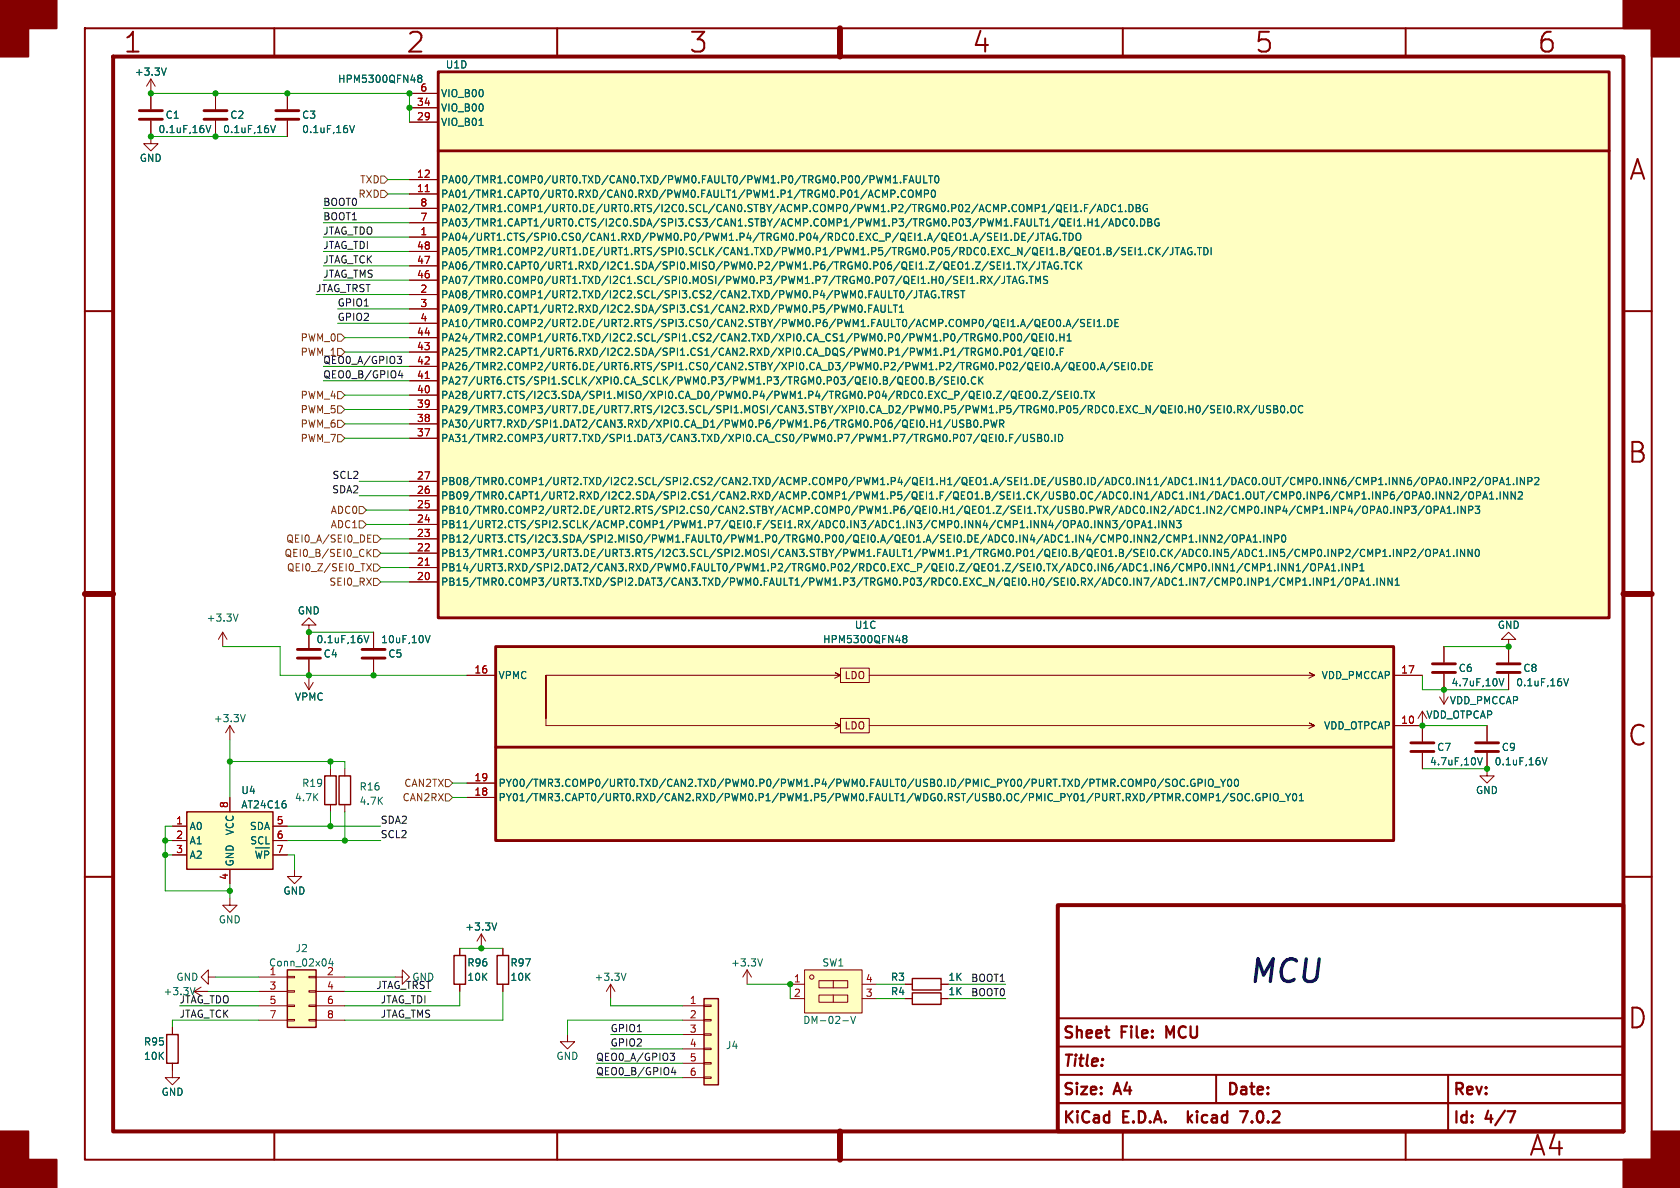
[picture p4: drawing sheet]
<svg xmlns="http://www.w3.org/2000/svg" width="297mm" height="210mm" viewBox="0 0 297 210" stroke-linecap="round" stroke-linejoin="round" font-family="sans-serif">
<defs><g id="words">
<text font-size="5.6" fill="#0000c2" x="221" y="174">MCU</text>
<g font-size="4.9" fill="#840000">
<text x="21.7" y="9.7">1</text>
<text x="71.7" y="9.7">2</text>
<text x="121.7" y="9.7">3</text>
<text x="171.7" y="9.7">4</text>
<text x="221.7" y="9.7">5</text>
<text x="271.7" y="9.7">6</text>
<text x="287.9" y="32.2">A</text>
<text x="287.7" y="82.2">B</text>
<text x="287.7" y="132.2">C</text>
<text x="287.7" y="182.2">D</text>
<text x="270.2" y="204.7">A4</text>
</g>
<g font-size="2.8" fill="#840000">
<text x="188" y="184">Sheet</text>
<text x="198.4" y="184">File:</text>
<text x="206.9" y="184">MCU</text>
<text x="188" y="189">Title:</text>
<text x="188" y="194">Size:</text>
<text x="197.3" y="194">A4</text>
<text x="217" y="194">Date:</text>
<text x="257" y="194">Rev:</text>
<text x="188" y="199">KiCad</text>
<text x="198.7" y="199">E.D.A.</text>
<text x="211.3" y="199">kicad</text>
<text x="221.4" y="199">7.0.2</text>
<text x="257" y="199">Id:</text>
<text x="262.8" y="199">4/7</text>
</g>
<g font-size="1.8" fill="#006464">
<text x="23.8" y="13.5">+3.3V</text>
<text x="59.7" y="14.8">HPM5300QFN48</text>
<text x="78" y="17.3">VIO_B00</text>
<text x="78.7" y="12.3">U1D</text>
<text x="27.9" y="23.7">0.1uF,16V</text>
<text x="29.2" y="21.1">C1</text>
<text x="39.4" y="23.7">0.1uF,16V</text>
<text x="40.6" y="21.1">C2</text>
<text x="53.3" y="21.1">C3</text>
<text x="53.3" y="23.7">0.1uF,16V</text>
<text x="78" y="22.4">VIO_B01</text>
<text x="78" y="19.9">VIO_B00</text>
<text x="24.6" y="28.8">GND</text>
<text x="78" y="35.1">PA01/TMR1.CAPT0/URT0.RXD/CAN0.RXD/PWM0.FAULT1/PWM1.P1/TRGM0.P01/ACMP.COMP0</text>
<text x="78" y="32.6">PA00/TMR1.COMP0/URT0.TXD/CAN0.TXD/PWM0.FAULT0/PWM1.P0/TRGM0.P00/PWM1.FAULT0</text>
<text x="78" y="40.2">PA03/TMR1.CAPT1/URT0.CTS/I2C0.SDA/SPI3.CS3/CAN1.STBY/ACMP.COMP1/PWM1.P3/TRGM0.P03/PWM1.FAULT1/QEI1.H1/ADC0.DBG</text>
<text x="78" y="37.7">PA02/TMR1.COMP1/URT0.DE/URT0.RTS/I2C0.SCL/CAN0.STBY/ACMP.COMP0/PWM1.P2/TRGM0.P02/ACMP.COMP1/QEI1.F/ADC1.DBG</text>
<text x="78" y="42.7">PA04/URT1.CTS/SPI0.CS0/CAN1.RXD/PWM0.P0/PWM1.P4/TRGM0.P04/RDC0.EXC_P/QEI1.A/QEO1.A/SEI1.DE/JTAG.TDO</text>
<text x="78" y="47.8">PA06/TMR0.CAPT0/URT1.RXD/I2C1.SDA/SPI0.MISO/PWM0.P2/PWM1.P6/TRGM0.P06/QEI1.Z/QEO1.Z/SEI1.TX/JTAG.TCK</text>
<text x="78" y="45.3">PA05/TMR1.COMP2/URT1.DE/URT1.RTS/SPI0.SCLK/CAN1.TXD/PWM0.P1/PWM1.P5/TRGM0.P05/RDC0.EXC_N/QEI1.B/QEO1.B/SEI1.CK/JTAG.TDI</text>
<text x="78" y="52.9">PA08/TMR0.COMP1/URT2.TXD/I2C2.SCL/SPI3.CS2/CAN2.TXD/PWM0.P4/PWM0.FAULT0/JTAG.TRST</text>
<text x="78" y="50.4">PA07/TMR0.COMP0/URT1.TXD/I2C1.SCL/SPI0.MOSI/PWM0.P3/PWM1.P7/TRGM0.P07/QEI1.H0/SEI1.RX/JTAG.TMS</text>
<text x="78" y="55.4">PA09/TMR0.CAPT1/URT2.RXD/I2C2.SDA/SPI3.CS1/CAN2.RXD/PWM0.P5/PWM0.FAULT1</text>
<text x="78" y="58">PA10/TMR0.COMP2/URT2.DE/URT2.RTS/SPI3.CS0/CAN2.STBY/PWM0.P6/PWM1.FAULT0/ACMP.COMP0/QEI1.A/QEO0.A/SEI1.DE</text>
<text x="78" y="65.6">PA26/TMR2.COMP2/URT6.DE/URT6.RTS/SPI1.CS0/CAN2.STBY/XPI0.CA_D3/PWM0.P2/PWM1.P2/TRGM0.P02/QEI0.A/QEO0.A/SEI0.DE</text>
<text x="78" y="63.1">PA25/TMR2.CAPT1/URT6.RXD/I2C2.SDA/SPI1.CS1/CAN2.RXD/XPI0.CA_DQS/PWM0.P1/PWM1.P1/TRGM0.P01/QEI0.F</text>
<text x="78" y="60.5">PA24/TMR2.COMP1/URT6.TXD/I2C2.SCL/SPI1.CS2/CAN2.TXD/XPI0.CA_CS1/PWM0.P0/PWM1.P0/TRGM0.P00/QEI0.H1</text>
<text x="78" y="70.7">PA28/URT7.CTS/I2C3.SDA/SPI1.MISO/XPI0.CA_D0/PWM0.P4/PWM1.P4/TRGM0.P04/RDC0.EXC_P/QEI0.Z/QEO0.Z/SEI0.TX</text>
<text x="78" y="68.1">PA27/URT6.CTS/SPI1.SCLK/XPI0.CA_SCLK/PWM0.P3/PWM1.P3/TRGM0.P03/QEI0.B/QEO0.B/SEI0.CK</text>
<text x="78" y="75.8">PA30/URT7.RXD/SPI1.DAT2/CAN3.RXD/XPI0.CA_D1/PWM0.P6/PWM1.P6/TRGM0.P06/QEI0.H1/USB0.PWR</text>
<text x="78" y="73.2">PA29/TMR3.COMP3/URT7.DE/URT7.RTS/I2C3.SCL/SPI1.MOSI/CAN3.STBY/XPI0.CA_D2/PWM0.P5/PWM1.P5/TRGM0.P05/RDC0.EXC_N/QEI0.H0/SEI0.RX/USB0.OC</text>
<text x="78" y="78.3">PA31/TMR2.COMP3/URT7.TXD/SPI1.DAT3/CAN3.TXD/XPI0.CA_CS0/PWM0.P7/PWM1.P7/TRGM0.P07/QEI0.F/USB0.ID</text>
<text x="78" y="88.5">PB09/TMR0.CAPT1/URT2.RXD/I2C2.SDA/SPI2.CS1/CAN2.RXD/ACMP.COMP1/PWM1.P5/QEI1.F/QEO1.B/SEI1.CK/USB0.OC/ADC0.IN1/ADC1.IN1/DAC1.OUT/CMP0.INP6/CMP1.INP6/OPA0.INN2/OPA1.INN2</text>
<text x="78" y="85.9">PB08/TMR0.COMP1/URT2.TXD/I2C2.SCL/SPI2.CS2/CAN2.TXD/ACMP.COMP0/PWM1.P4/QEI1.H1/QEO1.A/SEI1.DE/USB0.ID/ADC0.IN11/ADC1.IN11/DAC0.OUT/CMP0.INN6/CMP1.INN6/OPA0.INP2/OPA1.INP2</text>
<text x="78" y="93.5">PB11/URT2.CTS/SPI2.SCLK/ACMP.COMP1/PWM1.P7/QEI0.F/SEI1.RX/ADC0.IN3/ADC1.IN3/CMP0.INN4/CMP1.INN4/OPA0.INN3/OPA1.INN3</text>
<text x="78" y="91">PB10/TMR0.COMP2/URT2.DE/URT2.RTS/SPI2.CS0/CAN2.STBY/ACMP.COMP0/PWM1.P6/QEI0.H1/QEO1.Z/SEI1.TX/USB0.PWR/ADC0.IN2/ADC1.IN2/CMP0.INP4/CMP1.INP4/OPA0.INP3/OPA1.INP3</text>
<text x="78" y="101.2">PB14/URT3.RXD/SPI2.DAT2/CAN3.RXD/PWM0.FAULT0/PWM1.P2/TRGM0.P02/RDC0.EXC_P/QEI0.Z/QEO1.Z/SEI0.TX/ADC0.IN6/ADC1.IN6/CMP0.INN1/CMP1.INN1/OPA1.INP1</text>
<text x="78" y="98.6">PB13/TMR1.COMP3/URT3.DE/URT3.RTS/I2C3.SCL/SPI2.MOSI/CAN3.STBY/PWM1.FAULT1/PWM1.P1/TRGM0.P01/QEI0.B/QEO1.B/SEI0.CK/ADC0.IN5/ADC1.IN5/CMP0.INP2/CMP1.INP2/OPA1.INN0</text>
<text x="78" y="96.1">PB12/URT3.CTS/I2C3.SDA/SPI2.MISO/PWM1.FAULT0/PWM1.P0/TRGM0.P00/QEI0.A/QEO1.A/SEI0.DE/ADC0.IN4/ADC1.IN4/CMP0.INN2/CMP1.INN2/OPA1.INP0</text>
<text x="78" y="103.7">PB15/TMR0.COMP3/URT3.TXD/SPI2.DAT3/CAN3.TXD/PWM0.FAULT1/PWM1.P3/TRGM0.P03/RDC0.EXC_N/QEI0.H0/SEI0.RX/ADC0.IN7/ADC1.IN7/CMP0.INP1/CMP1.INP1/OPA1.INN1</text>
<text x="36.5" y="110">+3.3V</text>
<text x="52.6" y="108.8">GND</text>
<text x="55.9" y="113.9">0.1uF,16V</text>
<text x="67.3" y="113.9">10uF,10V</text>
<text x="145.4" y="113.9">HPM5300QFN48</text>
<text x="151.1" y="111.3">U1C</text>
<text x="264.7" y="111.3">GND</text>
<text x="57.2" y="116.4">C4</text>
<text x="68.6" y="116.4">C5</text>
<text x="257.8" y="118.9">C6</text>
<text x="269.2" y="118.9">C8</text>
<text x="52.1" y="124">VPMC</text>
<text x="88.1" y="120.2">VPMC</text>
<text x="233.5" y="120.2">VDD_PMCCAP</text>
<text x="256.3" y="124.7">VDD_PMCCAP</text>
<text x="256.5" y="121.5">4.7uF,10V</text>
<text x="268" y="121.5">0.1uF,16V</text>
<text x="37.7" y="127.8">+3.3V</text>
<text x="234" y="129.1">VDD_OTPCAP</text>
<text x="252.1" y="127.2">VDD_OTPCAP</text>
<text x="252.7" y="135.4">4.7uF,10V</text>
<text x="254" y="132.9">C7</text>
<text x="264.2" y="135.4">0.1uF,16V</text>
<text x="265.4" y="132.9">C9</text>
<text x="42.6" y="140.5">U4</text>
<text x="42.6" y="143.1">AT24C16</text>
<text x="52.1" y="141.8">4.7K</text>
<text x="53.3" y="139.3">R19</text>
<text x="63.5" y="139.9">R16</text>
<text x="63.5" y="142.4">4.7K</text>
<text x="88.1" y="141.8">PY01/TMR3.CAPT0/URT0.RXD/CAN2.RXD/PWM0.P1/PWM1.P5/PWM0.FAULT1/WDG0.RST/USB0.OC/PMIC_PY01/PURT.RXD/PTMR.COMP1/SOC.GPIO_Y01</text>
<text x="88.1" y="139.3">PY00/TMR3.COMP0/URT0.TXD/CAN2.TXD/PWM0.P0/PWM1.P4/PWM0.FAULT0/USB0.ID/PMIC_PY00/PURT.TXD/PTMR.COMP0/SOC.GPIO_Y00</text>
<text x="260.9" y="140.5">GND</text>
<text x="33.5" y="146.9">A0</text>
<text x="33.5" y="149.4">A1</text>
<text x="41.5" y="147.8" transform="rotate(-90 41.5 147.8)">VCC</text>
<text x="44.1" y="146.9">SDA</text>
<text x="44.1" y="149.4">SCL</text>
<text x="33.5" y="152">A2</text>
<text x="41.5" y="153.2" transform="rotate(-90 41.5 153.2)">GND</text>
<text x="44.9" y="152.6">~{WP}</text>
<text x="50" y="158.3">GND</text>
<text x="38.6" y="163.4">GND</text>
<text x="82.2" y="164.7">+3.3V</text>
<text x="31.1" y="173.5">GND</text>
<text x="47.5" y="171">Conn_02x04</text>
<text x="47.6" y="172.5">1</text>
<text x="52.2" y="168.5">J2</text>
<text x="57.8" y="172.5">2</text>
<text x="82.6" y="171">R96</text>
<text x="82.6" y="173.5">10K</text>
<text x="90.2" y="171">R97</text>
<text x="90.2" y="173.5">10K</text>
<text x="105" y="173.5">+3.3V</text>
<text x="129.2" y="171">+3.3V</text>
<text x="145.3" y="171">SW1</text>
<text x="157.4" y="173.5">R3</text>
<text x="167.6" y="173.5">1K</text>
<text x="157.4" y="176.1">R4</text>
<text x="167.6" y="176.1">1K</text>
<text x="25.4" y="185">R95</text>
<text x="128.3" y="185.6">J4</text>
<text x="141.9" y="181.2">DM-02-V</text>
<text x="25.4" y="187.5">10K</text>
<text x="98.3" y="187.5">GND</text>
<text x="28.5" y="193.9">GND</text>
</g>
<g font-size="1.8" fill="#a90000">
<text x="74.3" y="16.3">6</text>
<text x="73.7" y="21.3">29</text>
<text x="73.7" y="18.8">34</text>
<text x="73.7" y="34">11</text>
<text x="73.7" y="31.5">12</text>
<text x="74.3" y="41.7">1</text>
<text x="74.3" y="39.1">7</text>
<text x="74.3" y="36.6">8</text>
<text x="73.7" y="46.7">47</text>
<text x="73.7" y="44.2">48</text>
<text x="73.7" y="49.3">46</text>
<text x="74.3" y="51.8">2</text>
<text x="73.7" y="59.4">44</text>
<text x="74.3" y="54.4">3</text>
<text x="74.3" y="56.9">4</text>
<text x="73.7" y="64.5">42</text>
<text x="73.7" y="62">43</text>
<text x="73.7" y="69.6">40</text>
<text x="73.7" y="67.1">41</text>
<text x="73.7" y="77.2">37</text>
<text x="73.7" y="74.7">38</text>
<text x="73.7" y="72.1">39</text>
<text x="73.7" y="89.9">25</text>
<text x="73.7" y="87.4">26</text>
<text x="73.7" y="84.8">27</text>
<text x="73.7" y="95">23</text>
<text x="73.7" y="92.5">24</text>
<text x="73.7" y="100.1">21</text>
<text x="73.7" y="97.5">22</text>
<text x="73.7" y="102.6">20</text>
<text x="83.8" y="119.1">16</text>
<text x="247.6" y="119.1">17</text>
<text x="247.6" y="128">10</text>
<text x="40.4" y="142.9" transform="rotate(-90 40.4 142.9)">8</text>
<text x="83.8" y="140.7">18</text>
<text x="83.8" y="138.2">19</text>
<text x="31.1" y="145.8">1</text>
<text x="31.1" y="148.3">2</text>
<text x="48.9" y="145.8">5</text>
<text x="48.9" y="148.3">6</text>
<text x="31.1" y="150.9">3</text>
<text x="40.4" y="155.6" transform="rotate(-90 40.4 155.6)">4</text>
<text x="48.9" y="150.9">7</text>
<text x="140.3" y="173.7">1</text>
<text x="153" y="173.7">4</text>
<text x="47.6" y="175">3</text>
<text x="47.6" y="177.5">5</text>
<text x="57.8" y="175">4</text>
<text x="57.8" y="177.5">6</text>
<text x="121.9" y="177.5">1</text>
<text x="140.3" y="176.3">2</text>
<text x="153" y="176.3">3</text>
<text x="47.6" y="180.1">7</text>
<text x="57.8" y="180.1">8</text>
<text x="121.9" y="180.1">2</text>
<text x="121.9" y="182.6">3</text>
<text x="121.9" y="185.2">4</text>
<text x="121.9" y="187.7">5</text>
<text x="121.9" y="190.2">6</text>
</g>
<g font-size="1.8" fill="#0f0f0f">
<text x="63.2" y="35.1">RXD</text>
<text x="57.1" y="39">BOOT1</text>
<text x="57.1" y="36.5">BOOT0</text>
<text x="57.1" y="41.6">JTAG_TDO</text>
<text x="57.1" y="46.6">JTAG_TCK</text>
<text x="57.1" y="44.1">JTAG_TDI</text>
<text x="55.9" y="51.7">JTAG_TRST</text>
<text x="57.1" y="49.2">JTAG_TMS</text>
<text x="59.7" y="54.3">GPIO1</text>
<text x="59.7" y="56.8">GPIO2</text>
<text x="53" y="63.1">PWM_1</text>
<text x="57.1" y="64.4">QEO0_A/GPIO3</text>
<text x="57.1" y="67">QEO0_B/GPIO4</text>
<text x="58.6" y="87.3">SDA2</text>
<text x="58.7" y="84.7">SCL2</text>
<text x="67.3" y="145.7">SDA2</text>
<text x="67.3" y="148.2">SCL2</text>
<text x="72.8" y="173.5">GND</text>
<text x="171.6" y="173.6">BOOT1</text>
<text x="28.8" y="176.1">+3.3V</text>
<text x="31.7" y="180">JTAG_TCK</text>
<text x="31.7" y="177.5">JTAG_TDO</text>
<text x="66.4" y="174.9">JTAG_TRST</text>
<text x="67.3" y="177.5">JTAG_TDI</text>
<text x="67.3" y="180">JTAG_TMS</text>
<text x="171.6" y="176.2">BOOT0</text>
<text x="107.9" y="185.1">GPIO2</text>
<text x="107.9" y="182.5">GPIO1</text>
<text x="105.4" y="190.2">QEO0_B/GPIO4</text>
<text x="105.4" y="187.6">QEO0_A/GPIO3</text>
</g>
<g font-size="1.8" fill="#725600">
<text x="63.5" y="32.6">TXD</text>
<text x="53" y="60.5">PWM_0</text>
<text x="53" y="70.7">PWM_4</text>
<text x="53" y="73.2">PWM_5</text>
<text x="53" y="75.8">PWM_6</text>
<text x="53" y="78.3">PWM_7</text>
<text x="58.3" y="93.5">ADC1</text>
<text x="58.3" y="91">ADC0</text>
<text x="50.2" y="98.6">QEI0_B/SEI0_CK</text>
<text x="50.5" y="96.1">QEI0_A/SEI0_DE</text>
<text x="50.6" y="101.2">QEI0_Z/SEI0_TX</text>
<text x="58.1" y="103.7">SEI0_RX</text>
<text x="71" y="141.8">CAN2RX</text>
<text x="71.3" y="139.3">CAN2TX</text>
</g>
<g font-size="1.8" fill="#840000">
<text x="149.2" y="120.2">LDO</text>
<text x="149.2" y="129.1">LDO</text>
</g>
</g></defs>
<g fill="none" stroke="#840000" stroke-width=".35">
<path d="M15 5h277v200h-277zM48.5 5v5M98.5 5v5M148.5 5v5M198.5 5v5M248.5 5v5M15 55h5M287 55h5M15 105h5M287 105h5M15 155h5M287 155h5"/>
<path d="M187 195h100M187 190h100M187 185h100M187 180h100M215 190v5M256 190v10M48.5 200v5M98.5 200v5M148.5 200v5M198.5 200v5M248.5 200v5"/>
</g>
<path d="M20 10h267v190h-267zM187 160h100v40h-100z" fill="none" stroke="#840000" stroke-width=".7"/>
<path d="M148.5 5v5M15 105h5M287 105h5M148.5 200v5" fill="none" stroke="#840000" stroke-width="1.1"/>
<g fill="#840000" stroke="#840000" stroke-width=".35">
<path d="M0 0h10v5h-5v5h-5z"/>
<path d="M0 200h5v5h5v5h-10z"/>
<path d="M287 0h10v10h-5v-5h-5z"/>
<path d="M292 200h5v10h-10v-5h5z"/>
</g>
<path d="M210 196.4v2M210.2 197.7l.6 .7M210.8 197.1l-.8 .8M219.2 196.4h1.4l-.9 2M266.5 196.4h1.4l-.9 2" fill="none" stroke="#840000" stroke-width=".4"/>
<g fill="none" stroke="#840000" stroke-width=".51">
<path d="M24.6 19.6h4.1M36.1 19.6h4M48.8 19.6h4M77.5 12.7h207v96.5h-207zM24.6 21.1h4.1M36.1 21.1h4M48.8 21.1h4M52.6 114.8h4M52.6 116.3h4M64 114.8h4.1M64 116.3h4.1M87.6 114.3h158.8v34.3h-158.8z"/>
<path d="M253.2 118.9h4.1M253.2 117.3h4.1M264.7 118.9h4M264.7 117.3h4M87.6 132.1h158.8M249.4 132.8h4.1M249.4 131.3h4.1M260.9 132.8h4M260.9 131.3h4"/>
</g>
<g fill="none" stroke="#840000" stroke-width=".18">
<path d="M26.7 14l-.8 1.2M26.7 14v5.3M26.7 14l.7 1.2M38.1 16.5v2.8M50.8 16.5v2.8M72.4 19.1h5.1M72.4 16.5h5.1M26.7 21.3v4.1h1.2l-1.2 1.3-1.3-1.3h1.3M38.1 21.3v2.8M50.8 21.3v2.8M72.4 34.3h5.1M72.4 31.8h5.1"/>
<path d="M72.4 21.6h5.1M72.4 39.4h5.1M72.4 36.8h5.1M72.4 41.9h5.1M72.4 52.1h5.1M72.4 54.6h5.1M72.4 57.2h5.1M72.4 59.7h5.1M72.4 49.5h5.1M72.4 47h5.1M72.4 44.5h5.1M72.4 77.5h5.1"/>
<path d="M72.4 74.9h5.1M72.4 72.4h5.1M72.4 69.9h5.1M72.4 67.3h5.1M72.4 64.8h5.1M72.4 62.2h5.1M72.4 97.8h5.1M72.4 95.3h5.1M72.4 92.7h5.1M72.4 90.2h5.1M72.4 87.6h5.1M72.4 85.1h5.1"/>
<path d="M39.4 111.8l.7 1.2M39.4 111.8v2.5M39.4 111.8l-.8 1.2M54.6 110.5h-1.3l1.3-1.3 1.3 1.3h-1.3v4.1M54.6 116.6v5.3M66 111.8v2.8M66 116.6v2.8M72.4 102.9h5.1M72.4 100.3h5.1M82.5 119.4h5.1M96.5 119.4h52.1l-1-.5 1 .5-1 .5M148.6 118.1h5.1v2.6h-5.1z"/>
<path d="M153.7 119.4h78.7l-1-.5 1 .5-1 .5M246.4 119.4h5.1M255.3 114.3v2.8M255.3 119.1v5.4M266.7 113h1.3l-1.3-1.2-1.3 1.2h1.3v4.1M266.7 119.1v2.8M40.6 128.3l-.7 1.2M40.6 128.3v2.5M40.6 128.3l.8 1.2M53.8 120.7l.8 1.2M55.4 120.7l-.8 1.2M58.4 135.9v1.3"/>
<path d="M61 135.9v1.3M82.5 138.4h5.1M96.5 127v-7.6v8.9h52.1l-1-.5 1 .5-1 .5M148.6 127h5.1v2.5h-5.1zM153.7 128.3h78.7l-1-.5 1 .5-1 .5M246.4 128.3h5.1M251.5 125.7v5.4M251.5 133.1v2.8M251.5 125.7l-.8 1.3M251.5 125.7l.7 1.3M254.5 123.2l.8 1.3M256 123.2l-.7 1.3"/>
<path d="M262.9 133.1v4.1h1.3l-1.3 1.2-1.3-1.2h1.3M262.9 128.3v2.8M30.5 146.1h2.5M30.5 148.6h2.5M30.5 151.1h2.5M40.6 158.8v1.2h1.3l-1.3 1.3-1.2-1.3h1.2M40.6 141v2.5M40.6 153.7v2.5M48.3 146.1h2.5M48.3 148.6h2.5M48.3 151.1h2.5M52.1 153.7v1.2h1.2l-1.2 1.3-1.3-1.3h1.3"/>
<path d="M58.4 142.2v1.3M61 142.2v1.3M82.5 141h5.1M34.3 175.3h2.5M34.3 175.3l1.3 .7M35.6 174.5l-1.3 .8M36.8 172.7v1.3l-1.2-1.3 1.2-1.2v1.2h1.3M45.7 175.3h5.1M45.7 172.7h5.1M45.7 177.8h5.1M50.8 177.7h1.3v.2h-1.3zM50.8 175.1h1.3v.3h-1.3z"/>
<path d="M50.8 172.6h1.3v.2h-1.3zM54.6 177.7h1.3v.2h-1.3zM54.6 175.1h1.3v.3h-1.3zM54.6 172.6h1.3v.2h-1.3zM55.9 175.3h5.1M55.9 172.7h5.1M55.9 177.8h5.1M69.8 172.7h1.3v-1.2l1.3 1.2-1.3 1.3v-1.3M81.3 167.6v1.3M81.3 174v1.3M85.1 165.1l-.8 1.3M85.1 165.1v2.5"/>
<path d="M85.1 165.1l.8 1.3M88.9 167.6v1.3M88.9 174v1.3M107.9 174l-.7 1.3M107.9 174v2.5M107.9 174l.8 1.3M120.6 177.8h3.9M124.5 177.7h1.2v.2h-1.2zM132.1 171.5l-.8 1.2M132.1 171.5v2.5M132.1 171.5l.7 1.2M139.7 174h2.5"/>
<path d="M139.7 176.5h2.5M142.2 171.5h10.2v7.6h-10.2zM144.8 175.9h5.1v1.3h-5.1zM144.8 173.4h5.1v1.2h-5.1zM147.3 173.4v1.2M147.3 175.9v1.3M152.4 174h2.5M152.4 176.5h2.5M160 174h1.3M160 176.5h1.3M166.4 174h1.2M166.4 176.5h1.2"/>
<path d="M30.5 188v2.5h-1.3l1.3 1.3 1.2-1.3h-1.2M30.5 181.6v1.3M45.7 180.3h5.1M50.8 180.2h1.3v.3h-1.3zM54.6 180.2h1.3v.3h-1.3zM55.9 180.3h5.1M100.3 182.9v1.3h1.3l-1.3 1.2-1.2-1.2h1.2M120.6 180.3h3.9M120.6 182.9h3.9M120.6 185.4h3.9M120.6 188h3.9M120.6 190.5h3.9"/>
<path d="M124.5 190.4h1.2v.2h-1.2zM124.5 187.8h1.2v.3h-1.2zM124.5 185.3h1.2v.2h-1.2zM124.5 182.8h1.2v.2h-1.2zM124.5 180.2h1.2v.3h-1.2z"/>
<circle cx="143.5" cy="172.7" r=".38"/>
</g>
<g fill="none" stroke="#006464" stroke-width=".18">
<path d="M29.4 12l-.4 1.3M74.1 13.8l-.2-.2 .2-.3h.2l.3 .2-.3 .3M74.1 13.8l-.2 .3v.3M74.1 13.8h.2M74.3 13.8l.3 .3-.1 .3M36.4 22.2l.4 1.2 .5-1.2M47.8 22.2l.5 1.2 .4-1.2M61.8 22.2l.4 1.2 .5-1.2M157.5 34.3l.6-.1 .1-.2v-.3l-.7-.1v1.3M157.9 32.3h.8M157.9 31.4l.4-.3v1.2M158.8 34.8v.1"/>
<path d="M159.2 32.2v.1M159.8 31.7h.4M160.1 33.7a.6 .6 0 0 0-.8 .5 .6 .6 0 0 0 .6 .7l.2-.1M160.4 31.1h-.6v1.2M160.7 32.3l.4-1.2 .5 1.2M160.8 33.7l.1-.1a.43 .43 0 0 1 .5 .4v.5a.42 .42 0 0 1-.4 .4 .42 .42 0 0 1-.4-.4v-.5zM160.8 32h.6M162 31.1v1l.2 .2h.3l.2-.2v-1M162 34.9v-1.3l.4 .9 .4-.9v1.3M163.3 31.1v1.2h.6M163.4 34.3l.6-.1 .2-.2-.1-.3-.7-.1v1.3M164.2 31.1h.7"/>
<path d="M164.5 31.1v1.2M164.8 33.7l.1-.1a.68 .68 0 0 1 .5 .6 .68 .68 0 0 1-.5 .7l-.1-.1-.2-.4zM165.4 31.2l.1-.1a.68 .68 0 0 1 .5 .6 .68 .68 0 0 1-.5 .6l-.1-.1-.2-.3zM189.9 36.5l.3-.4v1.3M189.9 37.4h.7M191.1 37.3v.1M191.7 39.8v.2M191.7 36.8h.5M192.3 36.1h-.6v1.3M192.3 38.7v1.3M192.3 39.3h.8M193.1 38.7v1.3"/>
<path d="M193.6 39.1l.4-.4v1.3M193.6 40h.7M193.7 36.1l-1.1 1.6M194 37.4l.4-1.3 .4 1.3M194.1 37.1h.6M195.2 36.1a.64 .64 0 0 1 .8 .7 .64 .64 0 0 1-.8 .6zM195.8 38.6l-1.1 1.7M196 40l.5-1.3 .4 1.3M196.1 39.6h.7M197.2 36.3a.6 .6 0 0 0-.8 .4 .6 .6 0 0 0 .6 .7l.2-.1M197.3 38.7a.64 .64 0 0 1 .7 .6 .64 .64 0 0 1-.7 .7zM197.7 37.4h.7"/>
<path d="M197.7 36.5l.4-.4v1.3M199 37.3v.1M199.3 38.8a.6 .6 0 0 0-.8 .4 .6 .6 0 0 0 .6 .8l.2-.2M199.6 36.1a.64 .64 0 0 1 .7 .7 .64 .64 0 0 1-.7 .6zM199.9 38.8l.2-.1a.68 .68 0 0 1 .4 .6 .68 .68 0 0 1-.4 .7l-.2-.2-.1-.3zM200.9 36.1h.4l.2 .3-.2 .4 .2 .1 .1 .3-.3 .2h-.4zM200.9 36.8h.4M201 39.8v.2M201.7 38.7a.64 .64 0 0 1 .7 .6 .64 .64 0 0 1-.7 .7zM202.8 36.2a.59 .59 0 0 0-.7 .6 .59 .59 0 0 0 .7 .6l.1-.5h-.3M202.9 39.3h.4M202.9 38.7h.4l.3 .2-.3 .4 .3 .1v.3l-.2 .3h-.5z"/>
<path d="M204.9 38.7a.59 .59 0 0 0-.8 .6 .59 .59 0 0 0 .8 .6v-.5h-.2M150.7 54.8l.5-.9v1.3M151.8 54l.2-.1a.68 .68 0 0 1 .4 .7 .68 .68 0 0 1-.4 .6l-.2-.1-.1-.4zM153 55.1v.1M153.6 54.5h.4M154.2 53.9h-.6v1.3M154.5 55.2l.4-1.3 .4 1.3M154.6 54.8h.6M155.8 53.9v1.1l.2 .2 .4-.1 .1-.1v-1.1M157.1 53.9v1.3h.6M157.9 53.9h.8M158.3 53.9v1.3"/>
<path d="M159 55.2h.7M159 54.3l.4-.4v1.3M161.3 51.3l-1.1 1.7M162 51.4v.9a.41 .41 0 0 1-.4 .4M162.5 51.4h.7M162.8 51.4v1.3M163.4 52.7l.5-1.3 .4 1.3M163.6 52.3h.6M165.4 51.4a.59 .59 0 0 0-.8 .6 .59 .59 0 0 0 .8 .6v-.5h-.2M166 52.5v.2M166.4 51.4h.7M166.8 51.4v1.3"/>
<path d="M167.5 52.1l.6-.1 .2-.2-.1-.3-.7-.1v1.3M167.8 52.1l.5 .6M169.5 51.4h-.5l-.2 .1v.4l.6 .2 .1 .3-.3 .3-.4-.1M169.8 51.4h.8M170.2 51.4v1.3M172.8 50v.1M173.4 49.5h.6l.1-.2v-.3l-.7-.2v1.3M173.7 49.5l.4 .6M174.6 48.8l.8 1.3M175.4 48.8l-.8 1.3M175.6 59.2l.3-.2a.68 .68 0 0 1 .4 .6 .68 .68 0 0 1-.4 .7l-.3-.3M176.8 48.8l-1.1 1.6"/>
<path d="M177.5 59.7l.6-.1 .1-.2-.1-.3-.6-.1v1.3M177.6 48.8v1a.41 .41 0 0 1-.5 .3M178 48.8h.7M178 46.7l.4-.4v1.3M178 47.6h.7M178.4 48.8v1.3M178.8 42.4v.1M178.8 59.1l.2-.1a.68 .68 0 0 1 .4 .6 .68 .68 0 0 1-.4 .7l-.2-.1-.1-.4zM179 50.1l.4-1.3 .4 1.3M179.1 49.8h.6M179.3 47.5v.1M179.4 41.2a.64 .64 0 0 1 .7 .7 .64 .64 0 0 1-.7 .6z"/>
<path d="M179.7 46.3h.7M180 59.1l.2-.1a.68 .68 0 0 1 .4 .6 .68 .68 0 0 1-.4 .7l-.2-.1-.1-.4zM180.1 46.3v1.3M180.7 41.8h.4M180.7 46.3l.9 1.3M180.9 48.9a.59 .59 0 0 0-.7 .6 .59 .59 0 0 0 .7 .6l.1-.5h-.3M181.3 41.2h-.6v1.3h.6M181.5 50v.1M181.6 46.3l-.9 1.3M181.9 48.8h.8M182.1 58.9l-1.1 1.7M182.3 48.8v1.3"/>
<path d="M182.6 59.1l.1-.1a.43 .43 0 0 1 .6 .4v.5a.42 .42 0 0 1-.5 .4 .42 .42 0 0 1-.4-.4v-.5zM182.7 60l.6 .4M182.7 41.2l-1.1 1.6M183 46.2l-1.1 1.7M183.1 50.1v-1.3l.4 1 .4-1v1.3M183.5 41.2v.9a.41 .41 0 0 1-.5 .4M183.8 46.3v.9a.41 .41 0 0 1-.5 .4M183.8 59.6h.4M183.9 41.2h.8M184.2 46.3h.7M184.3 41.2v1.3M184.4 57.7h.6"/>
<path d="M184.4 56.5h.6M184.4 59h-.6v1.3h.6M184.5 46.3v1.3M184.9 42.5l.4-1.3 .4 1.3M185 59v1.3M185 42.1h.6M185.1 47.6l.5-1.3 .4 1.3M185.2 48.9l-.5-.1-.2 .2v.3l.6 .3 .1 .3-.2 .2h-.5M185.3 47.2h.6M185.5 56.6l.2-.1a.43 .43 0 0 1 .6 .4v.4a.42 .42 0 0 1-.4 .5 .42 .42 0 0 1-.5-.5zM185.6 59.1l.2-.1a.68 .68 0 0 1 .4 .6 .68 .68 0 0 1-.4 .7l-.2-.1-.1-.4zM186.8 41.3a.59 .59 0 0 0-.7 .6 .59 .59 0 0 0 .7 .5l.1-.4h-.2"/>
<path d="M186.9 56.6l.2-.1a.68 .68 0 0 1 .4 .6 .68 .68 0 0 1-.4 .6l-.2-.1-.1-.3zM187.1 46.4a.59 .59 0 0 0-.8 .5 .59 .59 0 0 0 .8 .6v-.5h-.2M187.4 59.6h.7M187.4 59v1.3M187.4 42.4v.1M187.7 47.5v.1M187.9 41.2h.7M188 57.6v.1M188.1 59v1.3M188.1 46.3h.7M188.2 41.2v1.3M188.5 57.7l.4-1.2 .4 1.2"/>
<path d="M188.5 46.3v1.3M188.6 57.4h.6M188.6 59.4l.4-.4v1.3M189 41.2a.64 .64 0 0 1 .7 .7 .64 .64 0 0 1-.7 .6zM190 46.4a.6 .6 0 0 0-.9 .5 .6 .6 0 0 0 .6 .7l.3-.1M190.4 41.3l.1-.1a.43 .43 0 0 1 .6 .5v.4a.42 .42 0 0 1-.5 .4 .42 .42 0 0 1-.4-.4v-.4zM190.5 46.3v1.3M190.6 56.4l-1 1.6M190.7 46.9l.5 .7M191.2 46.3l-.7 .7M191.7 56.5h-.4l-.2 .1v.4l.5 .2 .1 .3-.2 .2h-.5M192.3 57.1h.4"/>
<path d="M192.9 56.5h-.6v1.2h.6M193.4 56.5v1.2M194 57.7h.7M194 56.8l.3-.3v1.2M195.2 57.6v.1M195.8 56.5a.64 .64 0 0 1 .8 .6 .64 .64 0 0 1-.8 .6zM197.1 57.1h.4M197.7 56.5h-.6v1.2h.6M198.5 44.4l.4 .1 .1 .3-.3 .2h-.3M198.5 43.8h.5M199.5 44.4h.5M200.1 43.8h-.6v1.2h.6"/>
<path d="M200.7 43.8v1.2M201.2 45h.8M201.2 44.1l.4-.3v1.2M202.5 44.9v.1M203.8 43.9a.6 .6 0 0 0-.8 .4 .6 .6 0 0 0 .6 .7l.2-.1M204.4 43.8v1.2M204.6 44.3l.5 .7M205.1 43.8l-.7 .7M206.6 43.7l-1.1 1.6M207.3 43.8v.9a.41 .41 0 0 1-.4 .3M207.8 43.8h.7M208.1 43.8v1.2"/>
<path d="M208.7 45l.5-1.2 .4 1.2M208.8 44.7h.7M210.7 43.8a.59 .59 0 0 0-.8 .6 .59 .59 0 0 0 .8 .6v-.5h-.2M211.3 44.9v.1M211.7 43.8h.7M212.1 43.8v1.2M212.8 43.8a.64 .64 0 0 1 .8 .6 .64 .64 0 0 1-.8 .6zM214.1 43.8v1.2M162.6 66.7l.2-.1a.68 .68 0 0 1 .5 .7 .68 .68 0 0 1-.5 .6l-.2-.1-.1-.4zM163.8 67.8v.1M164.4 66.6h.4l.3 .3-.3 .3 .3 .2v.3l-.2 .2h-.5zM164.4 67.2h.4"/>
<path d="M165.8 75.5h.7M165.8 74.6l.4-.4v1.3M166.6 66.6l-1.1 1.6M167.7 66.7l-.5-.1-.3 .3 .2 .3 .5 .2v.4l-.2 .1-.5-.1M168 74.2l-1.1 1.6M168.2 67.2h.4M168.4 74.2v1.1l.2 .2h.3l.2-.2v-1.1M168.8 66.6h-.6v1.3h.6M169.4 66.6v1.3M170 66.7l.2-.1a.68 .68 0 0 1 .4 .7 .68 .68 0 0 1-.4 .6l-.2-.1-.1-.4zM170.4 74.3l-.5-.1-.2 .3 .1 .3 .5 .2v.4l-.2 .1h-.4M170.9 74.2h.5l.2 .3-.2 .4 .2 .1 .1 .3-.3 .2h-.5z"/>
<path d="M170.9 74.9h.5M171.2 67.8v.1M172.3 74.4l.1-.2a.68 .68 0 0 1 .5 .7 .68 .68 0 0 1-.5 .6l-.1-.1-.2-.4zM172.5 66.7a.6 .6 0 0 0-.8 .5 .6 .6 0 0 0 .6 .7l.2-.1M173 66.6v1.3M173.2 67.2l.6 .7M173.4 75.4v.1M173.8 66.6l-.8 .8M174 74.9h.6l.1-.2v-.3l-.7-.2v1.3M174.9 77.4h.4M174.9 78.1h.6M174.9 76.8h.6"/>
<path d="M175.2 74.2l.3 1.3 .2-.9 .2 .9 .4-1.3M175.8 61.7l.1-.2a.68 .68 0 0 1 .5 .7 .68 .68 0 0 1-.5 .6l-.1-.1-.2-.4zM176.1 76.8v1.3M176.7 76.9l.2-.1a.68 .68 0 0 1 .5 .6 .68 .68 0 0 1-.5 .7l-.2-.2-.1-.3zM176.7 74.9h.6l.2-.2-.1-.3-.7-.2v1.3M176.9 60.2v.1M176.9 62.7v.1M177 74.9l.5 .6M177.5 62.2h.6l.1-.2v-.3l-.7-.2v1.3M177.9 77.9v.2M178.5 77.4h.4M178.9 61.7l.1-.2a.68 .68 0 0 1 .5 .7 .68 .68 0 0 1-.5 .6l-.1-.1-.2-.4z"/>
<path d="M179.1 76.8h-.6v1.3M179.1 69.2a.43 .43 0 0 1 .5 .4v.4a.43 .43 0 0 1-.5 .4M179.2 70.1l.5 .5M179.9 62.8h.8M179.9 61.9l.4-.4v1.3M180.2 69.8h.4M180.5 76.7l-1.1 1.7M180.8 69.2h-.6v1.2h.6M180.9 76.8v1l.3 .3h.2l.2-.3v-1M181.3 69.3l.3-.1a.43 .43 0 0 1 .5 .4v.4a.42 .42 0 0 1-.4 .5 .42 .42 0 0 1-.4-.5zM182.1 61.5l-1.1 1.6M182.7 61.6l.1-.1a.43 .43 0 0 1 .5 .5v.4a.42 .42 0 0 1-.4 .4 .42 .42 0 0 1-.4-.4v-.4z"/>
<path d="M182.7 69.3l.2-.1a.68 .68 0 0 1 .4 .6 .68 .68 0 0 1-.4 .6l-.2-.1-.1-.3zM182.7 62.5l.7 .4M182.9 76.8h-.5l-.2 .2 .1 .3 .5 .3v.3l-.1 .2-.5-.1M183.4 76.8h.5l.2 .2-.2 .4 .2 .1 .1 .3-.3 .3h-.5zM183.4 77.4h.5M183.9 70.3v.1M183.9 62.2h.4M184.4 69.2h.8l-.8 1.2h.8M184.5 61.5h-.6v1.3h.6M184.8 76.9l.2-.1a.68 .68 0 0 1 .4 .6 .68 .68 0 0 1-.4 .7l-.2-.2-.1-.3zM185 61.5v1.3M185.7 61.7l.2-.2a.68 .68 0 0 1 .4 .7 .68 .68 0 0 1-.4 .6l-.2-.1-.1-.4z"/>
<path d="M185.9 77.9v.2M186.5 76.8v1.3M186.6 69.1l-1.1 1.6M186.8 60.2v.1M186.8 62.7v.1M187.1 76.8a.64 .64 0 0 1 .8 .6 .64 .64 0 0 1-.8 .7zM187.4 62.2h.5M187.7 69.2h-.5l-.2 .1v.4l.6 .2 .1 .3-.3 .2h-.4M188 61.5h-.6v1.3M188.2 69.8h.4M188.6 60.3h.8M188.8 69.2h-.6v1.2h.6"/>
<path d="M189.2 64.1h.1a.43 .43 0 0 1 .6 .4v.4a.42 .42 0 0 1-.5 .5 .42 .42 0 0 1-.4-.5v-.4zM189.3 65.1l.6 .4M189.4 69.2v1.2M190 69.3l.2-.1a.68 .68 0 0 1 .5 .6 .68 .68 0 0 1-.5 .6l-.2-.1-.1-.3zM190.4 64.7h.4M191 64.1h-.6v1.3h.6M191.2 70.3v.1M191.6 69.2h.7M191.7 64.1h.1a.43 .43 0 0 1 .5 .4v.4a.42 .42 0 0 1-.4 .5 .42 .42 0 0 1-.4-.5v-.4zM192 69.2v1.2M192.6 69.2l.9 1.2M192.9 64.2l.2-.1a.68 .68 0 0 1 .5 .6 .68 .68 0 0 1-.5 .7l-.2-.2-.1-.3z"/>
<path d="M193.5 69.2l-.9 1.2M194.1 65.2v.2M194.5 65.4l.4-1.3 .5 1.3M194.6 65h.6M196.7 64l-1.1 1.7M197.8 64.1h-.5l-.2 .1v.4l.6 .2 .1 .3-.3 .3-.4-.1M198.3 64.7h.4M198.9 64.1h-.6v1.3h.6M199.5 64.1v1.3M200.1 64.2l.2-.1a.68 .68 0 0 1 .5 .6 .68 .68 0 0 1-.5 .7l-.2-.2-.1-.3zM201.3 65.2v.2M201.9 64.1a.64 .64 0 0 1 .7 .6 .64 .64 0 0 1-.7 .7z"/>
<path d="M203.2 64.7h.4M203.8 64.1h-.6v1.3h.6M213.6 71.6l-1.1 1.7M214.7 71.8l-.5-.1-.2 .1v.4l.6 .2 .1 .3-.2 .3-.5-.1M215.3 72.3h.4M215.9 71.7h-.6v1.3h.6M216.4 71.7v1.3M217.1 71.8l.2-.1a.68 .68 0 0 1 .4 .6 .68 .68 0 0 1-.4 .7l-.2-.1-.1-.4zM218.2 72.9v.1M218.8 72.4l.6-.1 .2-.2-.1-.3-.7-.1v1.3M219.1 72.4l.5 .6M220 71.7l.8 1.3"/>
<path d="M220.8 71.7l-.8 1.3M222.2 71.6l-1.1 1.7M222.6 71.7v1l.3 .3 .3-.1 .2-.2v-1M224.6 71.8l-.5-.1-.1 .1v.4l.5 .2 .1 .3-.2 .3-.5-.1M225.2 71.7h.4l.2 .2-.2 .4 .2 .1 .1 .3-.2 .3h-.5zM225.2 72.3h.4M226.5 71.8l.2-.1a.68 .68 0 0 1 .4 .6 .68 .68 0 0 1-.4 .7l-.2-.1-.1-.4zM227.7 72.9v.1M228.4 71.8l.1-.1a.43 .43 0 0 1 .5 .4v.5a.42 .42 0 0 1-.4 .4 .42 .42 0 0 1-.4-.4v-.5zM230.3 71.8a.6 .6 0 0 0-.8 .5 .6 .6 0 0 0 .6 .7l.2-.1M191.9 92.1l.1-.1a.68 .68 0 0 1 .4 .7 .68 .68 0 0 1-.4 .6l-.1-.1M192.9 93.2v.1"/>
<path d="M193.5 92v1.3M194.9 92v1.3l-.7-1.3v1.3M196.2 92v1.3l-.7-1.3v1.3M196.7 92h.8l-.4 .5 .3 .1v.6l-.2 .1-.5-.1M198.9 92l-1.1 1.6M199.5 92.1l.1-.1a.43 .43 0 0 1 .5 .5v.4a.42 .42 0 0 1-.4 .4 .42 .42 0 0 1-.4-.4v-.4zM200.7 92.7l.6-.1 .1-.1v-.4l-.7-.1v1.3M201.8 93.3l.4-1.3 .4 1.3M201.9 92.9h.6M203 93.3h.7M203 92.4l.3-.4v1.3M204.3 93.2v.1"/>
<path d="M204.9 92v1.3M206.2 92v1.3l-.7-1.3v1.3M207.5 92v1.3l-.7-1.3v1.3M208 95.5l.4-.9v1.2M208 92h.8l-.4 .5 .3 .1v.6l-.2 .1-.5-.1M209 95.2h.6l.2-.2-.1-.3-.7-.1v1.2M210.2 95.8h.8M210.2 94.9l.4-.3v1.2M211.5 95.7v.1M212.1 94.6v1.2M213.4 94.6v1.2l-.7-1.2v1.2M214.8 94.6v1.2l-.8-1.2v1.2"/>
<path d="M215.3 94.7l.5-.1 .2 .3-.7 .9h.7M217.5 94.5l-1.1 1.6M218 94.6h.2a.43 .43 0 0 1 .5 .4v.4a.42 .42 0 0 1-.4 .5 .42 .42 0 0 1-.4-.5v-.4zM219.3 95.2h.6l.1-.2-.1-.3-.6-.1v1.2M220.3 99.7l.3-.1 .3 .2M220.3 95.8l.5-1.2 .4 1.2M220.5 95.5h.6M221.5 95.8h.8M221.5 94.9l.4-.3v1.2M222.8 95.7v.1M223.4 94.6v1.2M224.8 94.6v1.2l-.8-1.2v1.2"/>
<path d="M225.4 95.2h.6l.1-.2-.1-.3-.6-.1v1.2M226 99.6v1.3M226.7 94.7l.2-.1a.68 .68 0 0 1 .4 .6 .68 .68 0 0 1-.4 .6l-.2-.1-.1-.3zM227.3 99.6v1.3l-.7-1.3v1.3M228.6 99.6v1.3l-.7-1.3v1.3M231.3 99.6l-1 1.6M231.9 99.7l.1-.1a.43 .43 0 0 1 .6 .5v.4a.42 .42 0 0 1-.5 .4 .42 .42 0 0 1-.4-.4v-.4zM237.3 99.6v1.3M238.4 97.1l.3 .2-.1 .4-.7 .7h.8M238.6 99.6v1.3l-.7-1.3v1.3M238.7 89.4l-.3 .9h.7M239 89.9v.9"/>
<path d="M240.1 97l-1.1 1.7M240.5 89.4l-1.1 1.7M241.1 89.5h.1a.43 .43 0 0 1 .5 .4v.4a.42 .42 0 0 1-.4 .5 .42 .42 0 0 1-.4-.5v-.4zM241.3 97.2a.6 .6 0 0 0-.9 .5 .6 .6 0 0 0 .6 .7l.3-.1M241.8 98.4v-1.3l.4 .9 .5-.9v1.3M242.3 90.2l.6-.1 .1-.2v-.3l-.7-.1v1.3M243.3 97.8l.6-.1 .1-.2-.1-.3-.6-.1v1.3M243.4 90.8l.4-1.3 .4 1.3M243.5 90.4h.6M244.5 98.4h.7M244.5 97.5l.3-.4v1.3M244.6 86.9h.5l.2 .3-.1 .4h-.6"/>
<path d="M244.7 89.6l.2-.1a.68 .68 0 0 1 .4 .6 .68 .68 0 0 1-.4 .7l-.2-.2-.1-.3zM245.7 98.3v.1M245.9 90.6v.2M246.3 97.1v1.3M246.4 86.9l-.4 .1a.86 .86 0 0 0 0 1.2l.5-.1v-.4l-.2-.3h-.3l-.2 .3M246.5 89.5v1.3M247.7 97.1v1.3l-.8-1.3v1.3M247.8 89.5v1.3l-.7-1.3v1.3M248 86.9l-1.1 1.6M248.3 97.8l.6-.1 .1-.2-.1-.3-.6-.1v1.3M248.3 84.4v1.3l-.7-1.3v1.3M248.4 90.2l.6-.1 .1-.2v-.3l-.7-.1v1.3"/>
<path d="M248.5 87l.1-.1a.43 .43 0 0 1 .6 .5v.4a.42 .42 0 0 1-.4 .4 .42 .42 0 0 1-.5-.4v-.4zM249.4 84.4l-.3 .1a.85 .85 0 0 0 0 1.2l.4-.1v-.5l-.2-.2-.4 .1-.1 .1M249.5 97.2l.5-.1 .2 .4-.8 .9h.8M249.5 89.5h.8l-.4 .5 .4 .1v.5l-.2 .2-.6-.2M249.7 87.6h.6l.2-.2-.1-.3-.7-.2v1.3M250.8 88.2l.4-1.3 .5 1.3M250.9 87.9h.6M251 84.3l-1.1 1.7M251.5 84.5l.2-.1a.43 .43 0 0 1 .5 .4v.5a.42 .42 0 0 1-.4 .4 .42 .42 0 0 1-.4-.4v-.5zM251.7 97l-1.1 1.7M251.8 89.4l-1.1 1.7M252.2 87.1l.1-.2a.68 .68 0 0 1 .5 .7 .68 .68 0 0 1-.5 .6l-.1-.1-.2-.4z"/>
<path d="M252.2 97.2l.1-.1a.43 .43 0 0 1 .6 .4v.5a.42 .42 0 0 1-.4 .4 .42 .42 0 0 1-.5-.4v-.5zM252.3 89.5h.2a.43 .43 0 0 1 .5 .4v.4a.42 .42 0 0 1-.4 .5 .42 .42 0 0 1-.5-.5v-.4zM252.8 85.1l.6-.1 .1-.2-.1-.3-.6-.1v1.3M253.3 88.1v.1M253.4 97.8l.6-.1 .1-.2v-.3l-.7-.1v1.3M253.5 90.2l.6-.1 .2-.2-.1-.3-.7-.1v1.3M253.8 85.7l.5-1.3 .4 1.3M253.9 86.9v1.3M254 85.3h.6M254.5 98.4l.4-1.3 .5 1.3M254.6 98h.6M254.6 90.8l.5-1.3 .4 1.3"/>
<path d="M254.7 90.4h.7M255.2 84.5l.2-.1a.68 .68 0 0 1 .4 .6 .68 .68 0 0 1-.4 .7l-.2-.1-.1-.4zM255.2 86.9v1.3l-.7-1.3v1.3M255.7 98.4h.7M255.7 97.5l.4-.4v1.3M255.8 90.8h.8M255.8 89.9l.4-.4v1.3M256.3 85.6v.1M256.6 86.9v1.3l-.8-1.3v1.3M256.9 84.4v1.3M257 98.3v.1M257.1 87.1l.5-.2 .2 .4-.8 .9h.8"/>
<path d="M257.1 90.6v.2M257.6 97.1v1.3M257.7 89.5v1.3M258.3 84.4v1.3l-.8-1.3v1.3M258.9 85.1l.6-.1 .1-.2-.1-.3-.6-.1v1.3M258.9 97.1v1.3l-.7-1.3v1.3M259 89.5v1.3l-.7-1.3v1.3M259.3 86.9l-1.1 1.6M259.6 90.2l.7-.1 .1-.2-.1-.3-.7-.1v1.3M259.7 87.1l.3-.2a.43 .43 0 0 1 .5 .5v.4a.42 .42 0 0 1-.4 .4 .42 .42 0 0 1-.5-.4zM260.1 84.5l.5-.1 .2 .4-.8 .9h.8M260.3 97.1v1.3l-.8-1.3v1.3"/>
<path d="M260.8 89.5h.8l-.4 .5 .3 .1v.5l-.2 .2-.5-.2M260.9 97.2l.2-.1a.68 .68 0 0 1 .4 .6 .68 .68 0 0 1-.4 .7l-.2-.1-.1-.4zM261 87.6h.6l.2-.2-.1-.3-.7-.2v1.3M262.1 88.2l.5-1.3 .4 1.3M262.2 87.9h.7M262.2 84.3l-1 1.7M262.8 84.5l.1-.1a.43 .43 0 0 1 .6 .4v.5a.42 .42 0 0 1-.5 .4 .42 .42 0 0 1-.4-.4v-.5zM263.3 88.2h.8M263.3 87.3l.4-.4v1.3M264 85.1l.6-.1 .1-.2v-.3l-.7-.1v1.3M264.6 88.1v.1M265.1 85.7l.4-1.3 .4 1.3"/>
<path d="M265.2 86.9v1.3M265.2 85.3h.6M266.3 85.7h.7M266.3 84.8l.4-.4v1.3M266.5 86.9v1.3l-.7-1.3v1.3M267.6 85.6v.1M267.9 86.9v1.3l-.8-1.3v1.3M268.2 84.4v1.3M268.4 87.1l.5-.2 .2 .4-.7 .9h.7M269.5 84.4v1.3l-.7-1.3v1.3M270.1 85.1l.6-.1 .1-.2v-.3l-.7-.1v1.3M271.3 84.5l.5-.1 .2 .4-.7 .9h.7"/>
<path d="M42.1 108.5l-.4 1.3M64.4 112.3l.4 1.3 .4-1.3M75.2 112.3l.4 1.3 .4-1.3M159.8 112.9l-.2-.2 .2-.4h.3l.2 .3-.2 .3M159.8 112.9l-.2 .2 .1 .4 .1 .1h.3l.2-.2v-.3l-.2-.2M159.8 112.9h.3M220.9 100.8l-.3 .1h-.3M221.4 100.9v-1.3l.5 1 .4-1v1.3M222.9 100.3h.6l.1-.2-.1-.3-.6-.2v1.3M224.1 100.9h.7M224.1 100l.4-.4v1.3M225.4 100.8v.1"/>
<path d="M226.6 102.2h.3l.2 .1M227.1 103.3l-.2 .2-.3-.1M227.7 103.5v-1.3l.4 .9 .4-.9v1.3M229.1 102.9l.6-.1 .1-.2v-.3l-.7-.1v1.3M229.2 100.9h.7M229.2 100l.3-.4v1.3M230.3 103.5h.7M230.3 102.6l.4-.4v1.3M231.6 103.3v.2M232.2 102.2v1.3M233.1 100.3h.6l.1-.2v-.3l-.7-.2v1.3M233.5 102.2v1.3l-.7-1.3v1.3"/>
<path d="M234.1 102.9l.6-.1 .2-.2-.1-.3-.7-.1v1.3M234.2 100.9l.4-1.3 .4 1.3M234.3 100.6h.6M235.3 103.5h.8M235.3 102.6l.4-.4v1.3M235.4 100l.4-.4v1.3M235.4 100.9h.7M236.7 100.8v.1M237.5 102.1l-1.1 1.7M238.1 102.2h.1a.43 .43 0 0 1 .5 .4v.4a.42 .42 0 0 1-.4 .5 .42 .42 0 0 1-.4-.5v-.4zM239.2 100.3h.6l.1-.2v-.3l-.7-.2v1.3M239.3 102.9l.6-.1 .1-.2-.1-.3-.6-.1v1.3"/>
<path d="M240.4 103.5l.4-1.3 .4 1.3M240.4 100l.4-.4v1.3M240.4 100.9h.7M240.5 103.1h.6M241.6 103.5h.7M241.6 102.6l.3-.4v1.3M242.8 103.3v.2M243.4 102.2v1.3M244.8 102.2v1.3l-.8-1.3v1.3M246.1 102.2v1.3l-.7-1.3v1.3M246.6 103.5h.8M246.6 102.6l.4-.4v1.3"/>
<path d="M265 120l.4 1.2 .5-1.2M276.4 120l.5 1.2 .4-1.2M43.4 126.3l-.5 1.3M206.8 137.8l-.5-.1-.2 .2v.3l.6 .3 .1 .3-.2 .2h-.5M207.3 137.9l.3-.2a.43 .43 0 0 1 .5 .5v.4a.42 .42 0 0 1-.4 .4 .42 .42 0 0 1-.4-.4zM209.4 137.9a.6 .6 0 0 0-.8 .4 .6 .6 0 0 0 .6 .7l.2-.1M209.9 138.9v.1M211.2 137.8a.59 .59 0 0 0-.7 .6 .59 .59 0 0 0 .7 .6l.1-.5h-.3M211.8 138.4h.6l.1-.2v-.3l-.7-.2v1.3M213.1 137.7v1.3M213.8 137.8l.1-.1a.43 .43 0 0 1 .6 .5v.4a.42 .42 0 0 1-.5 .4 .42 .42 0 0 1-.4-.4v-.4zM214.7 139.1h1"/>
<path d="M215.8 137.7l.4 .7M216.2 138.4v.6M216.7 137.7l-.5 .7M217.1 137.9l.2-.2a.68 .68 0 0 1 .5 .7 .68 .68 0 0 1-.5 .6l-.2-.1-.1-.4zM218.3 137.9l.2-.2a.68 .68 0 0 1 .5 .7 .68 .68 0 0 1-.5 .6l-.2-.1-.1-.4zM261.2 133.9l.4 1.3 .5-1.3M272.6 133.9l.5 1.3 .4-1.3M45.2 150.4l.3 1.3M46.3 150.4l-.3 1.3M47.5 150.7l-.2-.3h-.5v1.3M217.2 140.2l-1.1 1.7M218.3 140.3h-.5l-.2 .2 .1 .3 .5 .3v.3l-.2 .2-.4-.1"/>
<path d="M218.9 140.3h.2a.43 .43 0 0 1 .5 .4v.4a.42 .42 0 0 1-.4 .5 .42 .42 0 0 1-.4-.5v-.4zM220.9 140.4a.6 .6 0 0 0-.9 .4 .6 .6 0 0 0 .6 .8l.3-.2M221.4 141.4v.2M222.7 140.3a.59 .59 0 0 0-.7 .6 .59 .59 0 0 0 .7 .6l.1-.5h-.3M223.3 141l.6-.1 .1-.2v-.3l-.7-.1v1.3M224.6 140.3v1.3M225.3 140.3h.1a.43 .43 0 0 1 .6 .4v.4a.42 .42 0 0 1-.5 .5 .42 .42 0 0 1-.4-.5v-.4zM226.2 141.7h1M227.3 140.3l.4 .7M227.7 141v.6M228.1 140.3l-.4 .7M228.7 140.3h.1a.68 .68 0 0 1 .4 .6 .68 .68 0 0 1-.4 .7 .84 .84 0 0 1-.1-1.3z"/>
<path d="M229.7 141.6h.7M229.7 140.7l.4-.4v1.3M34.5 174.6l-.5 1.2M58.5 169.4l-.4 .9h.8M58.8 169.9v.9M87.8 163.1l-.4 1.3M110.7 172l-.5 1.3M134.8 169.5l-.4 1.3M150.4 179.7l.4 1.2 .5-1.2M149 180.4h1"/>
</g>
<path d="M57.4 137.2h2v5h-2zM59.9 137.2h2.1v5h-2.1zM33 143.5h15.3v10.2h-15.3zM50.8 171.5h5.1v10.1h-5.1zM80.3 168.9h2v5.1h-2zM87.9 168.9h2v5.1h-2zM124.5 176.5h2.5v15.3h-2.5zM161.3 173h5.1v2h-5.1zM161.3 175.5h5.1v2h-5.1zM29.5 182.9h2v5.1h-2z" fill="none" stroke="#840000" stroke-width=".25"/>
<g fill="#ffffc2" stroke="#ffffc2" stroke-width=".18">
<path d="M50.8 171.5h5.1v10.1h-5.1z"/>
<path d="M142.2 171.5h10.2v7.6h-10.2z"/>
<path d="M33 143.5h15.3v10.2h-15.3z"/>
<path d="M124.5 176.5h2.5v15.3h-2.5z"/>
<path d="M87.6 114.3h158.8v34.3h-158.8z"/>
<path d="M77.5 12.7h207v96.5h-207z"/>
</g>
<path d="M77.5 26.7h207" fill="none" stroke="#840000" stroke-width=".5"/>
<path d="M75.2 33.9h.7M75.2 66.9h.7M75.2 99.9h.7" fill="none" stroke="#a90000" stroke-width=".18"/>
<g fill="none" stroke="#725600" stroke-width=".18">
<path d="M67.3 31.1h.6l.7 .7-.7 .6h-.6zM67.3 33.7h.6l.7 .6-.7 .6h-.6zM59.7 59.1h.6l.7 .6-.7 .6h-.6zM59.7 76.8h.6l.7 .7-.7 .6h-.6zM59.7 71.8h.6l.7 .6-.7 .6h-.6zM59.7 74.3h.6l.7 .6-.7 .7h-.6zM59.7 61.6h.6l.7 .6-.7 .7h-.6zM59.7 69.2h.6l.7 .7-.7 .6h-.6zM63.5 92.1h.6l.7 .6-.7 .6h-.6zM63.5 89.5h.6l.7 .7-.7 .6h-.6zM64.8 99.6l.9 1.3M64.9 97.1v1.3"/>
<path d="M65 95.2h.4M65.1 97.7l.5 .7M65.6 97.1l-.7 .7M65.6 94.6h-.6v1.2h.6M65.7 99.6l-.9 1.3M66 94.6h.7l.6 .7-.6 .6h-.7zM66 99.7h.7l.6 .6-.6 .7h-.7zM66 97.2h.7l.6 .6-.6 .6h-.7zM66 102.2h.7l.6 .7-.6 .6h-.7zM78.7 137.8h.7l.6 .6-.6 .7h-.7zM78.7 140.3h.7l.6 .7-.6 .6h-.7z"/>
</g>
<path d="M70.2 63h.8l-.4 .5 .3 .1 .1 .4-.2 .3h-.4M70.8 65.5l-.3 .9h.7M71.1 66v.8M118.5 186.2h.8l-.5 .5 .4 .1 .1 .4-.3 .3h-.3M119 188.7l-.3 .9h.8M119.3 189.1v.9" fill="none" stroke="#0f0f0f" stroke-width=".18"/>
<g fill="none" stroke="#009600" stroke-width=".18">
<path d="M26.7 16.5h45.7v5.1M26.7 24.1h24.1M57.1 36.8h15.3M57.1 39.4h15.3M68.6 31.8h3.8M68.6 34.3h3.8M55.9 52.1h16.5M57.1 44.5h15.3M57.1 41.9h15.3M57.1 47h15.3M57.1 49.5h15.3M59.7 57.2h12.7"/>
<path d="M59.7 54.6h12.7M61 59.7h11.4M57.1 67.3h15.3M57.1 64.8h15.3M61 74.9h11.4M61 69.9h11.4M61 62.2h11.4M61 77.5h11.4M61 72.4h11.4M63.5 85.1h8.9M63.5 87.6h8.9M64.8 90.2h7.6"/>
<path d="M64.8 92.7h7.6M67.3 95.3h5.1M67.3 97.8h5.1M39.4 114.3h10.1v5.1h33M54.6 111.8h11.4M67.3 100.3h5.1M67.3 102.9h5.1M251.5 119.4v2.5h15.2M255.3 114.3h11.4M40.6 134.6h20.4v1.3M40.6 130.8v10.2M58.4 134.6v1.3"/>
<path d="M80 138.4h2.5M251.5 128.3h11.4M251.5 135.9h11.4M29.2 148.6h1.3M29.2 151.1h1.3M30.5 146.1h-1.3v11.4h11.4M40.6 156.2v2.6M50.8 146.1h16.5M50.8 148.6h16.5M50.8 151.1h1.3v2.6M58.4 143.5v2.6M61 143.5v5.1"/>
<path d="M80 141h2.5M31.7 177.8h14M36.8 175.3h8.9M38.1 172.7h7.6M61 172.7h8.8M61 175.3h15.2M81.3 167.6h7.6M81.3 175.3v2.5h-20.3M88.9 175.3v5h-27.9M107.9 176.5v1.3h12.7M132.1 174h7.6v2.5M154.9 174h5.1"/>
<path d="M154.9 176.5h5.1M167.6 174h10.2M167.6 176.5h10.2M45.7 180.3h-15.2v1.3M105.4 188h15.2M105.4 190.5h15.2M107.9 182.9h12.7M107.9 185.4h12.7M120.6 180.3h-20.3v2.6"/>
</g>
<g fill="#009600" stroke="#009600" stroke-width=".18">
<circle cx="26.7" cy="16.5" r=".46"/>
<circle cx="26.7" cy="24.1" r=".46"/>
<circle cx="50.8" cy="16.5" r=".46"/>
<circle cx="72.4" cy="16.5" r=".46"/>
<circle cx="72.4" cy="19.1" r=".46"/>
<circle cx="38.1" cy="16.5" r=".46"/>
<circle cx="38.1" cy="24.1" r=".46"/>
<circle cx="251.5" cy="128.3" r=".46"/>
<circle cx="262.9" cy="135.9" r=".46"/>
<circle cx="139.7" cy="174" r=".46"/>
<circle cx="266.7" cy="114.3" r=".46"/>
<circle cx="255.3" cy="121.9" r=".46"/>
<circle cx="40.6" cy="134.6" r=".46"/>
<circle cx="29.2" cy="148.6" r=".46"/>
<circle cx="29.2" cy="151.1" r=".46"/>
<circle cx="54.6" cy="111.8" r=".46"/>
<circle cx="54.6" cy="119.4" r=".46"/>
<circle cx="58.4" cy="146.1" r=".46"/>
<circle cx="61" cy="148.6" r=".46"/>
<circle cx="58.4" cy="134.6" r=".46"/>
<circle cx="66" cy="119.4" r=".46"/>
<circle cx="85.1" cy="167.6" r=".46"/>
<circle cx="40.6" cy="157.5" r=".46"/>
</g>
<use href="#words"/>
</svg>
